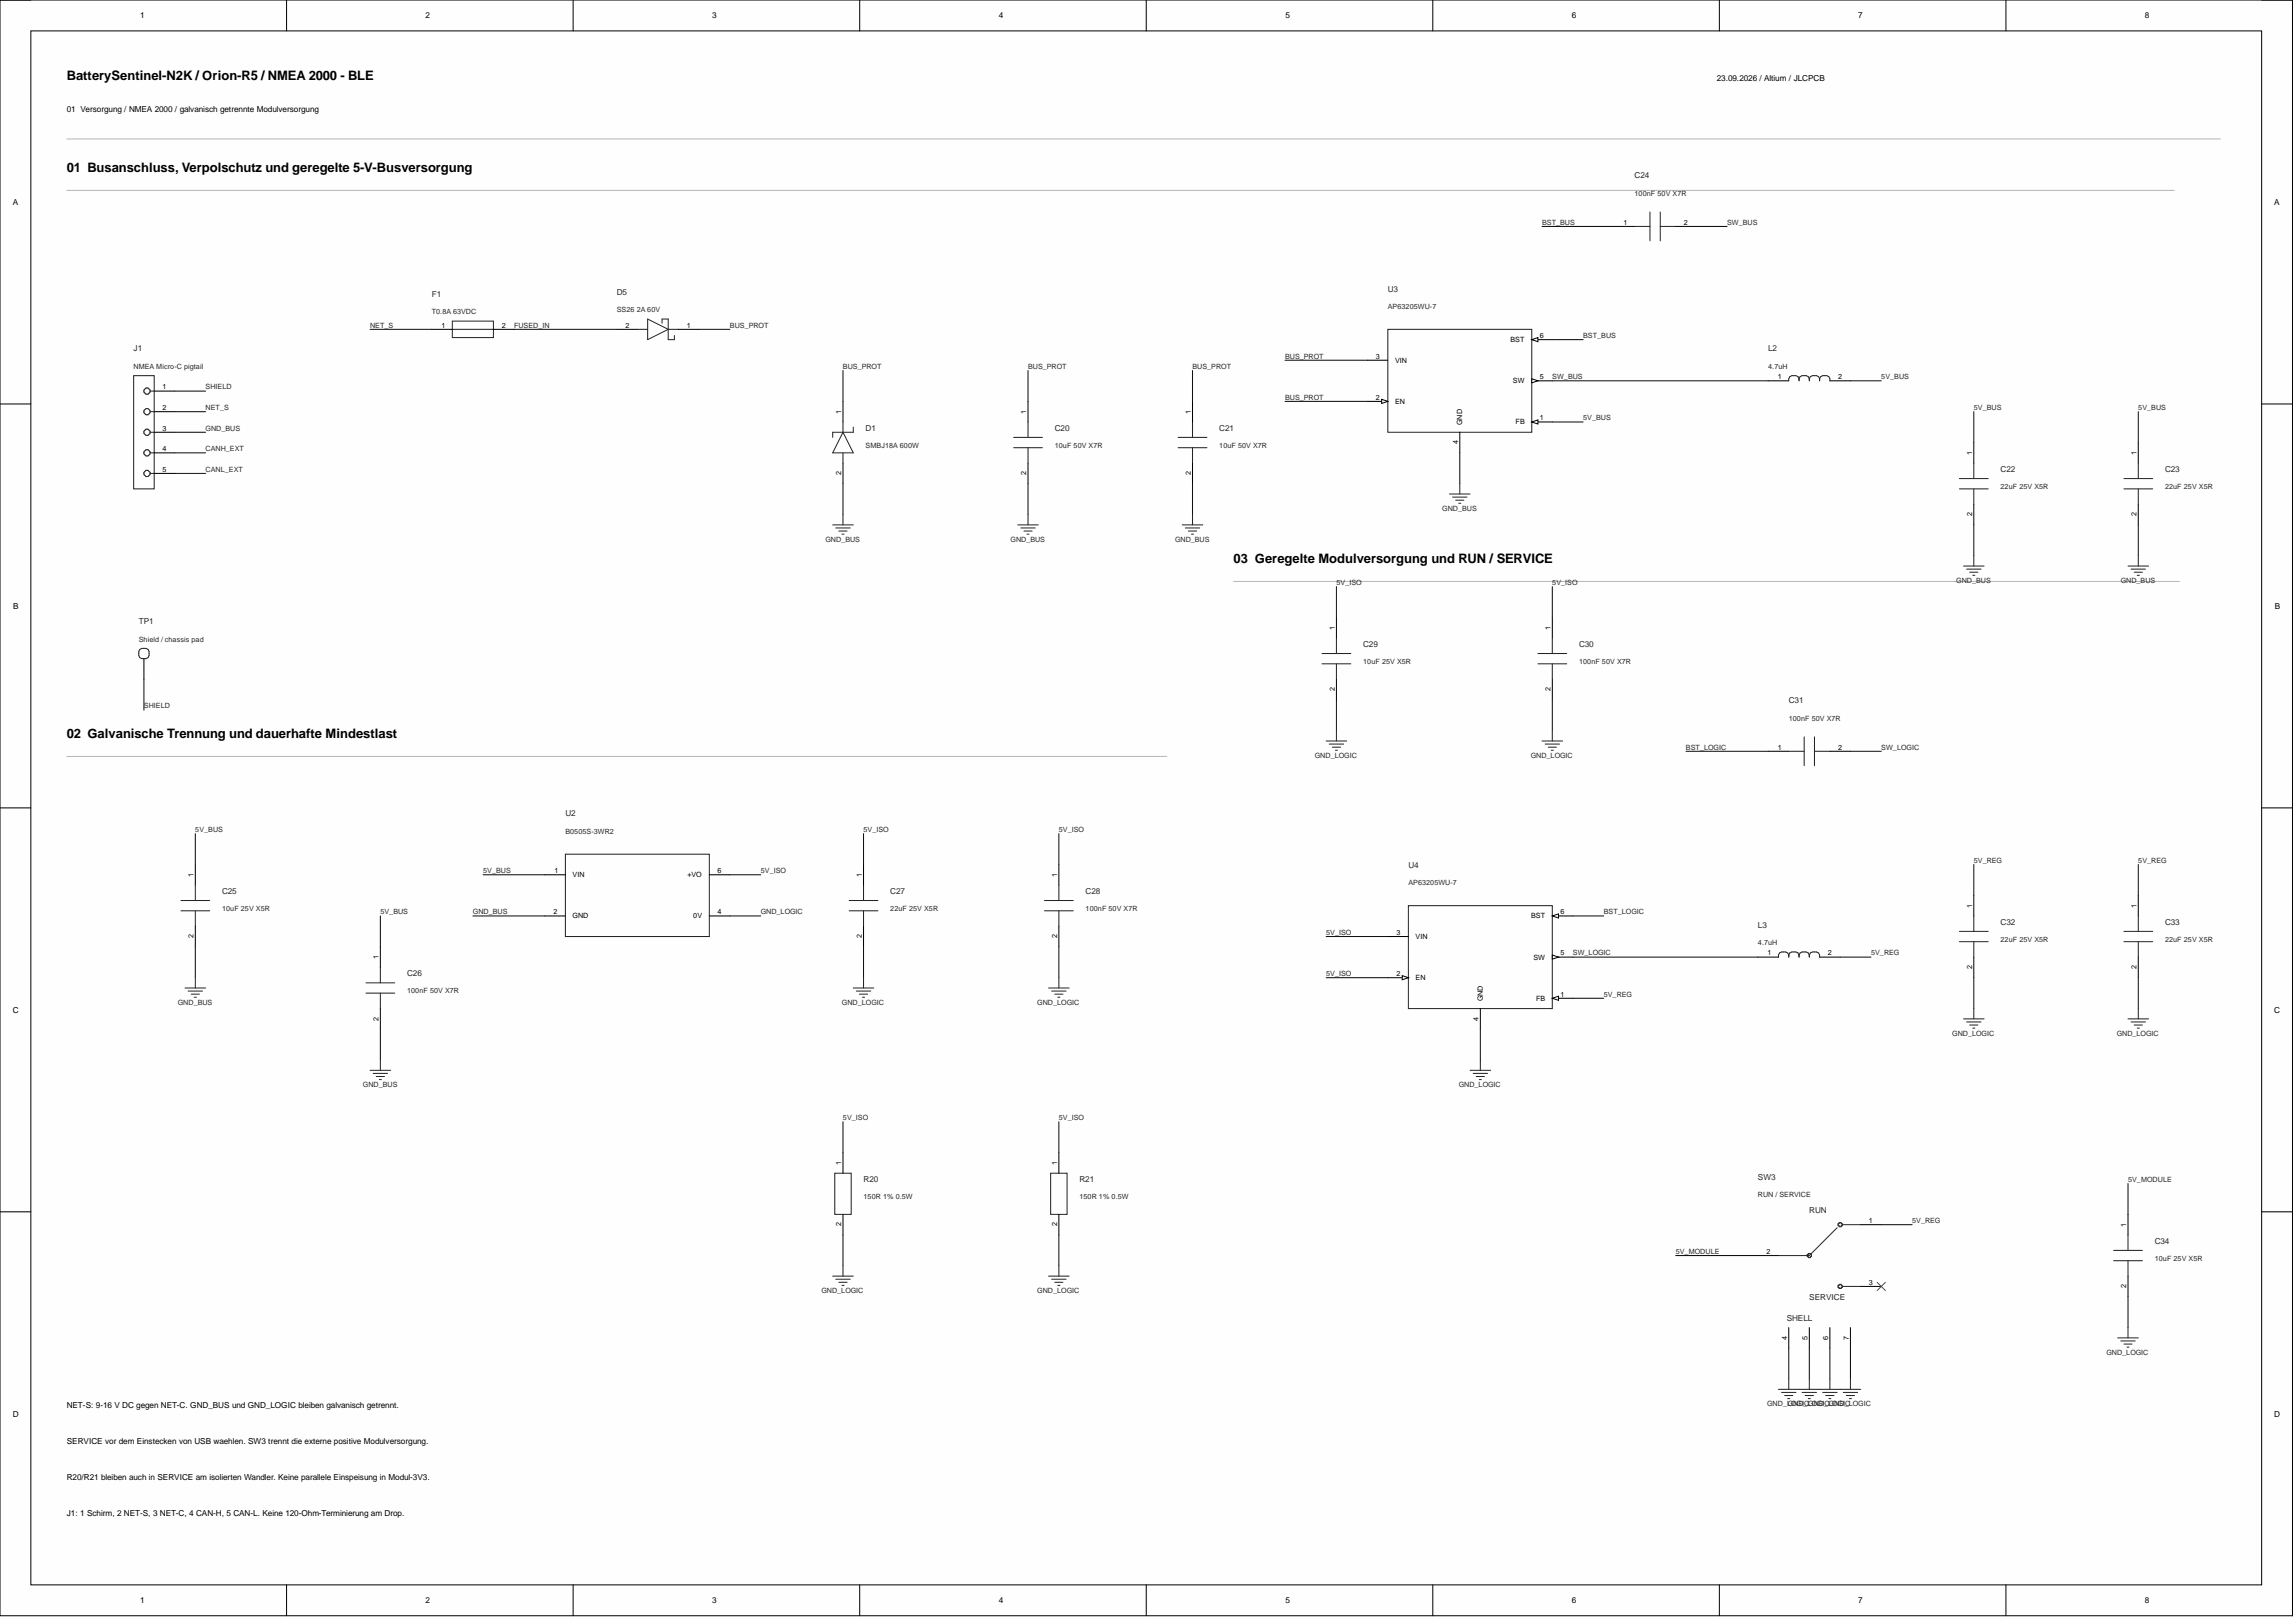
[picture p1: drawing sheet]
<svg xmlns="http://www.w3.org/2000/svg" width="566mm" height="399mm" viewBox="0 0 566 399" stroke-linecap="round" stroke-linejoin="round" font-family="sans-serif">
<defs><g id="words">
<g font-size="3.2">
<text x="16.5" y="19.6">BatterySentinel-N2K / Orion-R5 / NMEA 2000 - BLE</text>
<text x="16.5" y="42.5">01 Busanschluss, Verpolschutz und geregelte 5-V-Busversorgung</text>
<text x="304.4" y="138.9">03 Geregelte Modulversorgung und RUN / SERVICE</text>
<text x="16.5" y="182.1">02 Galvanische Trennung und dauerhafte Mindestlast</text>
</g>
<g font-size="2">
<text x="34.6" y="4.5">1</text>
<text x="105" y="4.5">2</text>
<text x="175.7" y="4.5">3</text>
<text x="246.4" y="4.5">4</text>
<text x="317.1" y="4.5">5</text>
<text x="387.8" y="4.5">6</text>
<text x="458.5" y="4.5">7</text>
<text x="529.2" y="4.5">8</text>
<text x="423.6" y="19.9">23.09.2026 / Altium / JLCPCB</text>
<text x="16.5" y="27.5">01 Versorgung / NMEA 2000 / galvanisch getrennte Modulversorgung</text>
<text x="3.1" y="50.5">A</text>
<text x="561.1" y="50.5">A</text>
<text x="3.2" y="150.2">B</text>
<text x="561.2" y="150.2">B</text>
<text x="3.1" y="249.7">C</text>
<text x="561.1" y="249.7">C</text>
<text x="16.5" y="347.3">NET-S: 9-16 V DC gegen NET-C. GND_BUS und GND_LOGIC bleiben galvanisch getrennt.</text>
<text x="3.1" y="349.4">D</text>
<text x="561.1" y="349.4">D</text>
<text x="16.5" y="356.1">SERVICE vor dem Einstecken von USB waehlen. SW3 trennt die externe positive Modulversorgung.</text>
<text x="16.5" y="365">R20/R21 bleiben auch in SERVICE am isolierten Wandler. Keine parallele Einspeisung in Modul-3V3.</text>
<text x="16.5" y="373.9">J1: 1 Schirm, 2 NET-S, 3 NET-C, 4 CAN-H, 5 CAN-L. Keine 120-Ohm-Terminierung am Drop.</text>
<text x="34.6" y="395.3">1</text>
<text x="105" y="395.3">2</text>
<text x="175.7" y="395.3">3</text>
<text x="246.4" y="395.3">4</text>
<text x="317.1" y="395.3">5</text>
<text x="387.8" y="395.3">6</text>
<text x="458.5" y="395.3">7</text>
<text x="529.2" y="395.3">8</text>
</g>
<g font-size="2" fill="#262626">
<text x="403.3" y="44">C24</text>
<text x="342.4" y="71.9">U3</text>
<text x="106.5" y="73.2">F1</text>
<text x="152.2" y="72.7">D5</text>
<text x="33" y="86.6">J1</text>
<text x="436.2" y="86.6">L2</text>
<text x="213.6" y="106.2">D1</text>
<text x="260.2" y="106.2">C20</text>
<text x="300.8" y="106.2">C21</text>
<text x="493.6" y="116.3">C22</text>
<text x="534.1" y="116.3">C23</text>
<text x="34.2" y="153.9">TP1</text>
<text x="336.3" y="159.5">C29</text>
<text x="389.6" y="159.5">C30</text>
<text x="441.3" y="173.4">C31</text>
<text x="139.5" y="201.3">U2</text>
<text x="347.5" y="214">U4</text>
<text x="54.8" y="220.4">C25</text>
<text x="219.6" y="220.4">C27</text>
<text x="267.8" y="220.4">C28</text>
<text x="493.6" y="228">C32</text>
<text x="534.1" y="228">C33</text>
<text x="433.7" y="228.7">L3</text>
<text x="100.4" y="240.7">C26</text>
<text x="213" y="291.4">R20</text>
<text x="266.3" y="291.4">R21</text>
<text x="433.7" y="290.9">SW3</text>
<text x="446.4" y="299">RUN</text>
<text x="531.6" y="306.7">C34</text>
<text x="446.4" y="320.6">SERVICE</text>
<text x="440.8" y="325.7">SHELL</text>
</g>
<g font-size="1.8" fill="#262626">
<text x="403.3" y="48.3">100nF 50V X7R</text>
<text x="380.4" y="55.4">BST_BUS</text>
<text x="426.1" y="55.4">SW_BUS</text>
<text x="106.5" y="77.5">T0.8A 63VDC</text>
<text x="152.2" y="77">SS26</text>
<text x="157.1" y="77">2A 60V</text>
<text x="342.4" y="76.2">AP63205WU-7</text>
<text x="91.3" y="80.8">NET_S</text>
<text x="126.8" y="80.8">FUSED_IN</text>
<text x="180.1" y="80.8">BUS_PROT</text>
<text x="390.6" y="83.3">BST_BUS</text>
<text x="317" y="88.4">BUS_PROT</text>
<text x="33" y="90.9">NMEA Micro-C pigtail</text>
<text x="208" y="90.9">BUS_PROT</text>
<text x="253.6" y="90.9">BUS_PROT</text>
<text x="294.2" y="90.9">BUS_PROT</text>
<text x="383" y="93.5">SW_BUS</text>
<text x="436.2" y="90.9">4.7uH</text>
<text x="464.1" y="93.5">5V_BUS</text>
<text x="50.7" y="96">SHIELD</text>
<text x="50.7" y="101.1">NET_S</text>
<text x="317" y="98.6">BUS_PROT</text>
<text x="487" y="101.1">5V_BUS</text>
<text x="527.5" y="101.1">5V_BUS</text>
<text x="50.7" y="106.2">GND_BUS</text>
<text x="390.6" y="103.6">5V_BUS</text>
<text x="50.7" y="111.2">CANH_EXT</text>
<text x="213.6" y="110.5">SMBJ18A 600W</text>
<text x="260.2" y="110.5">10uF 50V X7R</text>
<text x="300.8" y="110.5">10uF 50V X7R</text>
<text x="50.7" y="116.3">CANL_EXT</text>
<text x="355.8" y="126">GND_BUS</text>
<text x="493.6" y="120.6">22uF 25V X5R</text>
<text x="534.1" y="120.6">22uF 25V X5R</text>
<text x="203.7" y="133.6">GND_BUS</text>
<text x="249.3" y="133.6">GND_BUS</text>
<text x="289.9" y="133.6">GND_BUS</text>
<text x="482.7" y="143.7">GND_BUS</text>
<text x="523.2" y="143.7">GND_BUS</text>
<text x="329.7" y="144.2">5V_ISO</text>
<text x="383" y="144.2">5V_ISO</text>
<text x="34.2" y="158.2">Shield / chassis pad</text>
<text x="336.3" y="163.8">10uF 25V X5R</text>
<text x="389.6" y="163.8">100nF 50V X7R</text>
<text x="35.5" y="174.7">SHIELD</text>
<text x="441.3" y="177.7">100nF 50V X7R</text>
<text x="415.9" y="184.8">BST_LOGIC</text>
<text x="464.1" y="184.8">SW_LOGIC</text>
<text x="324.4" y="186.9">GND_LOGIC</text>
<text x="377.7" y="186.9">GND_LOGIC</text>
<text x="48.2" y="205.1">5V_BUS</text>
<text x="139.5" y="205.7">B0505S-3WR2</text>
<text x="213" y="205.1">5V_ISO</text>
<text x="261.2" y="205.1">5V_ISO</text>
<text x="119.2" y="215.3">5V_BUS</text>
<text x="187.7" y="215.3">5V_ISO</text>
<text x="487" y="212.8">5V_REG</text>
<text x="527.5" y="212.8">5V_REG</text>
<text x="347.5" y="218.3">AP63205WU-7</text>
<text x="54.8" y="224.7">10uF 25V X5R</text>
<text x="93.8" y="225.4">5V_BUS</text>
<text x="116.7" y="225.4">GND_BUS</text>
<text x="187.7" y="225.4">GND_LOGIC</text>
<text x="219.6" y="224.7">22uF 25V X5R</text>
<text x="267.8" y="224.7">100nF 50V X7R</text>
<text x="395.7" y="225.4">BST_LOGIC</text>
<text x="327.2" y="230.5">5V_ISO</text>
<text x="433.7" y="233.1">4.7uH</text>
<text x="493.6" y="232.3">22uF 25V X5R</text>
<text x="534.1" y="232.3">22uF 25V X5R</text>
<text x="388.1" y="235.6">SW_LOGIC</text>
<text x="461.6" y="235.6">5V_REG</text>
<text x="100.4" y="245">100nF 50V X7R</text>
<text x="327.2" y="240.7">5V_ISO</text>
<text x="395.7" y="245.7">5V_REG</text>
<text x="43.9" y="247.8">GND_BUS</text>
<text x="207.7" y="247.8">GND_LOGIC</text>
<text x="255.9" y="247.8">GND_LOGIC</text>
<text x="481.6" y="255.4">GND_LOGIC</text>
<text x="522.2" y="255.4">GND_LOGIC</text>
<text x="89.5" y="268.1">GND_BUS</text>
<text x="359.9" y="268.1">GND_LOGIC</text>
<text x="208" y="276.2">5V_ISO</text>
<text x="261.2" y="276.2">5V_ISO</text>
<text x="525" y="291.4">5V_MODULE</text>
<text x="213" y="295.7">150R 1% 0.5W</text>
<text x="266.3" y="295.7">150R 1% 0.5W</text>
<text x="433.7" y="295.2">RUN / SERVICE</text>
<text x="471.7" y="301.6">5V_REG</text>
<text x="413.4" y="309.2">5V_MODULE</text>
<text x="531.6" y="311">10uF 25V X5R</text>
<text x="202.6" y="318.8">GND_LOGIC</text>
<text x="255.9" y="318.8">GND_LOGIC</text>
<text x="519.7" y="334.1">GND_LOGIC</text>
<text x="436" y="346.8">GND_LOGICGND_LOGIC</text>
<text x="441.1" y="346.8">GND_LOGICGND_LOGIC</text>
</g>
<g font-size="1.8">
<text x="400.6" y="55.4">1</text>
<text x="415.4" y="55.4">2</text>
<text x="108.9" y="80.8">1</text>
<text x="123.8" y="80.8">2</text>
<text x="154.3" y="80.8">2</text>
<text x="169.4" y="80.8">1</text>
<text x="379.9" y="83.3">6</text>
<text x="339.4" y="88.4">3</text>
<text x="344.2" y="89.4">VIN</text>
<text x="372.7" y="84.3">BST</text>
<text x="373.3" y="94.5">SW</text>
<text x="379.9" y="93.5">5</text>
<text x="438.6" y="93.5">1</text>
<text x="453.5" y="93.5">2</text>
<text x="40.1" y="96">1</text>
<text x="40.1" y="101.1">2</text>
<text x="339.4" y="98.6">2</text>
<text x="344.2" y="99.6">EN</text>
<text x="40.1" y="106.2">3</text>
<text x="207.6" y="102" transform="rotate(-90 207.6 102)">1</text>
<text x="253.2" y="102" transform="rotate(-90 253.2 102)">1</text>
<text x="293.8" y="102" transform="rotate(-90 293.8 102)">1</text>
<text x="360.7" y="104.8" transform="rotate(-90 360.7 104.8)">GND</text>
<text x="373.9" y="104.6">FB</text>
<text x="379.9" y="103.6">1</text>
<text x="40.1" y="111.2">4</text>
<text x="359.7" y="109.6" transform="rotate(-90 359.7 109.6)">4</text>
<text x="486.5" y="112.2" transform="rotate(-90 486.5 112.2)">1</text>
<text x="527.1" y="112.2" transform="rotate(-90 527.1 112.2)">1</text>
<text x="40.1" y="116.3">5</text>
<text x="207.6" y="117.2" transform="rotate(-90 207.6 117.2)">2</text>
<text x="253.2" y="117.2" transform="rotate(-90 253.2 117.2)">2</text>
<text x="293.8" y="117.2" transform="rotate(-90 293.8 117.2)">2</text>
<text x="486.5" y="127.3" transform="rotate(-90 486.5 127.3)">2</text>
<text x="527.1" y="127.3" transform="rotate(-90 527.1 127.3)">2</text>
<text x="329.3" y="155.3" transform="rotate(-90 329.3 155.3)">1</text>
<text x="382.6" y="155.3" transform="rotate(-90 382.6 155.3)">1</text>
<text x="329.3" y="170.5" transform="rotate(-90 329.3 170.5)">2</text>
<text x="382.6" y="170.5" transform="rotate(-90 382.6 170.5)">2</text>
<text x="438.6" y="184.8">1</text>
<text x="453.5" y="184.8">2</text>
<text x="136.8" y="215.3">1</text>
<text x="177" y="215.3">6</text>
<text x="47.8" y="216.2" transform="rotate(-90 47.8 216.2)">1</text>
<text x="141.3" y="216.3">VIN</text>
<text x="169.6" y="216.3">+VO</text>
<text x="212.6" y="216.2" transform="rotate(-90 212.6 216.2)">1</text>
<text x="260.8" y="216.2" transform="rotate(-90 260.8 216.2)">1</text>
<text x="136.5" y="225.4">2</text>
<text x="141.3" y="226.5">GND</text>
<text x="171" y="226.5">0V</text>
<text x="177" y="225.4">4</text>
<text x="377.7" y="226.5">BST</text>
<text x="385" y="225.4">6</text>
<text x="486.5" y="223.8" transform="rotate(-90 486.5 223.8)">1</text>
<text x="527.1" y="223.8" transform="rotate(-90 527.1 223.8)">1</text>
<text x="47.8" y="231.4" transform="rotate(-90 47.8 231.4)">2</text>
<text x="212.6" y="231.4" transform="rotate(-90 212.6 231.4)">2</text>
<text x="260.8" y="231.4" transform="rotate(-90 260.8 231.4)">2</text>
<text x="344.5" y="230.5">3</text>
<text x="349.2" y="231.5">VIN</text>
<text x="93.4" y="236.5" transform="rotate(-90 93.4 236.5)">1</text>
<text x="378.3" y="236.6">SW</text>
<text x="385" y="235.6">5</text>
<text x="436.1" y="235.6">1</text>
<text x="450.9" y="235.6">2</text>
<text x="486.5" y="239" transform="rotate(-90 486.5 239)">2</text>
<text x="527.1" y="239" transform="rotate(-90 527.1 239)">2</text>
<text x="344.5" y="240.7">2</text>
<text x="349.2" y="241.7">EN</text>
<text x="385" y="245.7">1</text>
<text x="93.4" y="251.7" transform="rotate(-90 93.4 251.7)">2</text>
<text x="364.8" y="251.7" transform="rotate(-90 364.8 251.7)">4</text>
<text x="365.8" y="246.9" transform="rotate(-90 365.8 246.9)">GND</text>
<text x="379" y="246.8">FB</text>
<text x="207.6" y="287.3" transform="rotate(-90 207.6 287.3)">1</text>
<text x="260.8" y="287.3" transform="rotate(-90 260.8 287.3)">1</text>
<text x="207.6" y="302.4" transform="rotate(-90 207.6 302.4)">2</text>
<text x="260.8" y="302.4" transform="rotate(-90 260.8 302.4)">2</text>
<text x="461.1" y="301.6">1</text>
<text x="524.6" y="302.5" transform="rotate(-90 524.6 302.5)">1</text>
<text x="435.8" y="309.2">2</text>
<text x="461.1" y="316.8">3</text>
<text x="524.6" y="317.7" transform="rotate(-90 524.6 317.7)">2</text>
<text x="440.9" y="330.3" transform="rotate(-90 440.9 330.3)">4</text>
<text x="446" y="330.3" transform="rotate(-90 446 330.3)">5</text>
<text x="451" y="330.3" transform="rotate(-90 451 330.3)">6</text>
<text x="456.1" y="330.3" transform="rotate(-90 456.1 330.3)">7</text>
</g>
</g></defs>
<path d="M0 0h565.6v398.4h-565.6z" fill-rule="evenodd" fill="#fefefe"/>
<path d="M0 0h565.6v398.4h-565.6z" fill="none" stroke="#000" stroke-width=".25"/>
<path d="M7.6 7.6h550.4v383.2h-550.4z" fill-rule="evenodd" fill="#fefefe"/>
<g fill="none" stroke="#000" stroke-width=".25">
<path d="M0 0h7.6M7.6 7.6h550.4v383.2h-550.4zM70.7 0v7.6M141.4 0v7.6M212.1 0v7.6M282.8 0v7.6M353.5 0v7.6M424.2 0v7.6M494.9 0v7.6M558 0h7.6v7.6M0 99.6h7.6M38 96.4h5.1"/>
<path d="M337.3 88.8h5.1M337.3 99h5.1M558 99.6h7.6M38 101.5h5.1M38 106.6h5.1M38 111.7h5.1M38 116.7h5.1M35.5 162.4v5.1M0 199.2h7.6M558 199.2h7.6M0 298.8h7.6M558 298.8h7.6"/>
<path d="M70.7 390.8v7.6M141.4 390.8v7.6M212.1 390.8v7.6M282.8 390.8v7.6M353.5 390.8v7.6M424.2 390.8v7.6M494.9 390.8v7.6M565.6 390.8v7.6"/>
</g>
<path d="M16.5 34.3h531.3M16.5 47h519.9M304.4 143.4h233.3M16.5 186.5h271.4" fill="none" stroke="#b7b7b7" stroke-width=".25"/>
<g fill="none" stroke="#262626" stroke-width=".25">
<path d="M33 92.6h5v28h-5zM36 95.7h.5l.5 .5v.5l-.5 .5h-.5l-.5-.5v-.5zM37 96.4h1M342.4 81.2h35.5v25.4h-35.5zM36 100.8h.5l.5 .5v.5l-.5 .5h-.5l-.5-.5v-.5zM36 105.8h.5l.5 .5v.5l-.5 .6h-.5l-.5-.6v-.5zM36 110.9h.5l.5 .5v.5l-.5 .5h-.5l-.5-.5v-.5zM36 116h.5l.5 .5v.5l-.5 .5h-.5l-.5-.5v-.5zM37 101.5h1M37 106.6h1M37 111.7h1M37 116.7h1"/>
<circle cx="35.5" cy="161.1" r="1.39"/>
</g>
<path d="M340.9 98.5l1.5 .5-1.5 .5z" fill="#fbfbfb"/>
<path d="M340.9 98.5l1.5 .5-1.5 .5zM377.9 83.8h5.1" fill="none" stroke="#000" stroke-width=".25"/>
<path d="M377.9 83.8l1.5-.6v1.1z" fill="#fbfbfb"/>
<path d="M377.9 83.8l1.5-.6v1.1zM377.9 93.9h5.1" fill="none" stroke="#000" stroke-width=".25"/>
<path d="M377.9 93.4l1.5 .5-1.5 .5z" fill="#fbfbfb"/>
<path d="M377.9 93.4l1.5 .5-1.5 .5zM377.9 104.1h5.1" fill="none" stroke="#000" stroke-width=".25"/>
<path d="M377.9 104.1l1.5-.6v1.1z" fill="#fbfbfb"/>
<path d="M360.2 106.6v5.1M377.9 104.1l1.5-.6v1.1zM342.4 230.9h5.1M342.4 241.1h5.1" fill="none" stroke="#000" stroke-width=".25"/>
<path d="M347.5 223.3h35.5v25.4h-35.5z" fill="none" stroke="#262626" stroke-width=".25"/>
<path d="M345.9 240.6l1.6 .5-1.6 .5z" fill="#fbfbfb"/>
<path d="M383 225.9h5.1M345.9 240.6l1.6 .5-1.6 .5z" fill="none" stroke="#000" stroke-width=".25"/>
<path d="M383 225.9l1.5-.5v1z" fill="#fbfbfb"/>
<path d="M383 225.9l1.5-.5v1zM383 236h5.1" fill="none" stroke="#000" stroke-width=".25"/>
<path d="M383 235.5l1.5 .5-1.5 .5z" fill="#fbfbfb"/>
<path d="M383 235.5l1.5 .5-1.5 .5zM383 246.2h5.1" fill="none" stroke="#000" stroke-width=".25"/>
<path d="M383 246.2l1.5-.5v1z" fill="#fbfbfb"/>
<g fill="none" stroke="#000" stroke-width=".25">
<path d="M398.2 55.8h5.1M413.4 55.8h5.1M106.5 81.2h5.1M121.7 81.2h5.1M152.2 81.2h5M167.4 81.2h5.1M208 99v5.1M253.6 99v5.1M294.2 99v5.1M436.2 93.9h5.1M451.5 93.9h5M208 114.2v5.1"/>
<path d="M253.6 114.2v5.1M294.2 114.2v5.1M487 109.1v5.1M527.5 109.1v5.1M487 124.4v5M527.5 124.4v5M329.7 152.3v5M383 152.3v5M329.7 167.5v5.1M383 167.5v5.1M436.2 185.3h5.1M451.5 185.3h5"/>
<path d="M48.2 213.2v5.1M134.4 215.7h5.1M175 215.7h5.1M213 213.2v5.1M261.2 213.2v5.1M48.2 228.4v5.1M93.8 233.5v5.1M134.4 225.9h5.1M175 225.9h5.1M213 228.4v5.1M261.2 228.4v5.1M433.7 236h5.1"/>
<path d="M448.9 236h5.1M487 220.8v5.1M487 236v5.1M527.5 220.8v5.1M527.5 236v5.1M93.8 248.7v5.1M365.2 248.7v5.1M383 246.2l1.5-.5v1zM208 284.2v5.1M208 299.5v5M261.2 284.2v5.1M261.2 299.5v5"/>
<path d="M525 299.5v5M433.7 309.6h5.1M459.1 302h5M459.1 317.2h5M525 314.7v5.1M441.3 327.4v5.1M446.4 327.4v5.1M451.5 327.4v5.1M456.5 327.4v5.1"/>
</g>
<g fill="none" stroke="#262626" stroke-width=".25">
<path d="M403.3 55.8h3.8M407.1 52.3v7.1M409.6 55.8h3.8M409.6 52.3v7.1M111.6 79.2h10.1v4h-10.1zM159.8 78.7l5.1 2.5-5.1 2.6zM163.3 79.7v-1h1.6v5.1h1.5v-1.1M111.6 81.2h10.1M157.2 81.2h2.6M164.9 81.2h2.5M443.8 93.4l-.2-.5-.5-.3h-1l-.5 .3-.3 1M443.8 93.4l.3-.5 .5-.3h1l.5 .3 .3 .5"/>
<path d="M443.8 93.4v.5M446.4 93.4l.2-.5 .5-.3h1.1l.5 .3 .2 .5M446.4 93.4v.5M448.9 93.4l.3-.5 .5-.3h1l.5 .3 .3 1M448.9 93.4v.5M208 106.6l2.5 5.1h-5.1zM208 104.1v2.5M208 111.7v2.5M210.5 105.3v1.3h-5.1v1.3M250.1 107.9h7.1M250.1 110.4h7.1M253.6 104.1v3.8"/>
<path d="M253.6 110.4v3.8M290.7 107.9h7.1M290.7 110.4h7.1M294.2 104.1v3.8M294.2 110.4v3.8M360.2 119.3v2.5M483.4 118h7.1M487 114.2v3.8M524 118h7.1M527.5 114.2v3.8M205.4 129.4h5.1M206.2 130.2h3.5"/>
<path d="M207 131h2M207.7 131.7h.5M208 126.9v2.5M251.1 129.4h5.1M251.9 130.2h3.5M252.6 131h2M253.4 131.7h.5M253.6 126.9v2.5M291.7 129.4h5M292.4 130.2h3.6M293.2 131h2M294 131.7h.5"/>
<path d="M294.2 126.9v2.5M357.6 121.8h5.1M358.4 122.6h3.5M359.1 123.3h2.1M359.9 124.1h.5M483.4 120.6h7.1M484.4 139.6h5.1M487 120.6v3.8M487 137v2.6M524 120.6h7.1M525 139.6h5.1M527.5 120.6v3.8"/>
<path d="M527.5 137v2.6M329.7 157.3v3.9M383 157.3v3.9M485.2 140.3h3.5M486 141.1h2M486.7 141.9h.5M525.8 140.3h3.5M526.5 141.1h2.1M527.3 141.9h.5M326.2 161.2h7.1M326.2 163.7h7.1M329.7 163.7v3.8"/>
<path d="M379.4 161.2h7.1M379.4 163.7h7.1M383 163.7v3.8M327.2 182.7h5.1M327.9 183.5h3.6M328.7 184.2h2M329.5 185h.5M329.7 180.2v2.5M380.4 182.7h5.1M381.2 183.5h3.6M382 184.2h2M382.7 185h.5"/>
<path d="M383 180.2v2.5M441.3 185.3h3.8M445.1 181.7v7.1M447.7 185.3h3.8M447.7 181.7v7.1M48.2 218.3v3.8M139.5 210.6h35.5v20.3h-35.5zM213 218.3v3.8M261.2 218.3v3.8M44.6 222.1h7.1M44.6 224.6h7.1M48.2 224.6v3.8"/>
<path d="M93.8 238.6v3.8M209.5 222.1h7.1M209.5 224.6h7.1M213 224.6v3.8M257.7 222.1h7.1M257.7 224.6h7.1M261.2 224.6v3.8M441.3 235.5v.5M441.3 235.5l-.2-.5-.5-.2h-1.1l-.5 .2-.2 1M441.3 235.5l.3-.5 .5-.2h1l.5 .2 .2 .5M443.8 235.5v.5M443.8 235.5l.3-.5 .5-.2h1l.5 .2 .3 .5"/>
<path d="M446.4 235.5v.5M446.4 235.5l.2-.5 .5-.2h1.1l.5 .2 .2 1M483.4 229.7h7.1M483.4 232.2h7.1M487 225.9v3.8M487 232.2v3.8M524 229.7h7.1M524 232.2h7.1M527.5 225.9v3.8M527.5 232.2v3.8M45.7 243.6h5M46.4 244.4h3.6"/>
<path d="M47.2 245.2h2M47.9 245.9h.5M48.2 241.1v2.5M90.3 242.4h7.1M90.3 244.9h7.1M93.8 244.9v3.8M210.5 243.6h5.1M211.3 244.4h3.5M212 245.2h2.1M212.8 245.9h.5M213 241.1v2.5M258.7 243.6h5.1"/>
<path d="M259.5 244.4h3.5M260.2 245.2h2.1M261 245.9h.5M261.2 241.1v2.5M484.4 251.2h5.1M485.2 252h3.5M486 252.8h2M486.7 253.5h.5M487 248.7v2.5M525 251.2h5.1M525.8 252h3.5M526.5 252.8h2.1"/>
<path d="M527.3 253.5h.5M527.5 248.7v2.5M91.3 263.9h5.1M92.1 264.7h3.5M92.8 265.5h2.1M93.6 266.2h.5M93.8 261.4v2.5M362.7 263.9h5.1M363.4 264.7h3.6M364.2 265.5h2M365 266.2h.5M365.2 261.4v2.5"/>
<path d="M205.9 289.3h4.1v10.2h-4.1zM259.2 289.3h4.1v10.2h-4.1zM205.4 314.7h5.1M206.2 315.5h3.5M207 316.2h2M207.7 317h.5M208 312.2v2.5M258.7 314.7h5.1M259.5 315.5h3.5M260.2 316.2h2.1M261 317h.5M261.2 312.2v2.5"/>
<path d="M446.1 309.1h.5v.3h.3v.5h-.3v.2h-.5v-.2h-.2v-.5h.2zM453.2 302.8l-6.8 6.8h-7.6M453.7 301.5h.5v.2h.3v.6h-.3v.2h-.5v-.2h-.2v-.6h.2zM453.7 316.7h.5v.3h.3v.5h-.3v.2h-.5v-.2h-.2v-.5h.2zM454.5 302h4.6M454.5 317.2h4.6M521.5 308.3h7.1M521.5 310.9h7.1M525 304.5v3.8M525 310.9v3.8M522.5 329.9h5M523.2 330.7h3.6"/>
<path d="M524 331.4h2M524.8 332.2h.5M525 327.4v2.5M438.8 342.6h20.3M439.5 343.4h3.6M440.3 344.1h2M441.1 344.9h.5M441.3 340.1v2.5M444.6 343.4h3.6M445.4 344.1h2M446.1 344.9h.5M446.4 340.1v2.5"/>
<path d="M449.7 343.4h3.5M450.4 344.1h2.1M451.2 344.9h.5M451.5 340.1v2.5M454.8 343.4h3.5M455.5 344.1h2M456.3 344.9h.5M456.5 340.1v2.5"/>
</g>
<g fill="none" stroke="#0e0e0e" stroke-width=".25">
<path d="M380.4 55.8h17.8M418.5 55.8h7.6M43.1 96.4h7.6M91.3 81.2h15.2M126.8 81.2h25.4M172.5 81.2h7.6M208 91.4v7.6M253.6 91.4v7.6M294.2 91.4v7.6M317 99h20.3M317 88.8h20.3M383 93.9h53.2"/>
<path d="M383 83.8h7.6M456.5 93.9h7.6M43.1 101.5h7.6M43.1 106.6h7.6M43.1 111.7h7.6M43.1 116.7h7.6M208 119.3v7.6M253.6 119.3v7.6M294.2 119.3v7.6M360.2 111.7v7.6M383 104.1h7.6M487 101.5v7.6"/>
<path d="M527.5 101.5v7.6M487 129.4v7.6M527.5 129.4v7.6M329.7 144.7v7.6M383 144.7v7.6M35.5 167.5v7.6M329.7 172.6v7.6M383 172.6v7.6M415.9 185.3h20.3M456.5 185.3h7.6M48.2 205.6v7.6M119.2 215.7h15.2"/>
<path d="M180.1 215.7h7.6M213 205.6v7.6M261.2 205.6v7.6M487 213.2v7.6M527.5 213.2v7.6M48.2 233.5v7.6M93.8 225.9v7.6M116.7 225.9h17.7M180.1 225.9h7.6M213 233.5v7.6M261.2 233.5v7.6M327.2 230.9h15.2"/>
<path d="M388.1 236h45.6M388.1 225.9h7.6M454 236h7.6M93.8 253.8v7.6M327.2 241.1h15.2M365.2 253.8v7.6M388.1 246.2h7.6M487 241.1v7.6M527.5 241.1v7.6M208 276.6v7.6M261.2 276.6v7.6M525 291.9v7.6"/>
<path d="M208 304.5v7.7M261.2 304.5v7.7M413.4 309.6h20.3M464.1 302h7.6M525 319.8v7.6M441.3 332.5v7.6M446.4 332.5v7.6M451.5 332.5v7.6M456.5 332.5v7.6"/>
</g>
<path d="M463.1 316.2l2.1 2M465.2 316.2l-2.1 2" fill="none" stroke="#4c4c4c" stroke-width=".25"/>
<use href="#words"/>
</svg>
